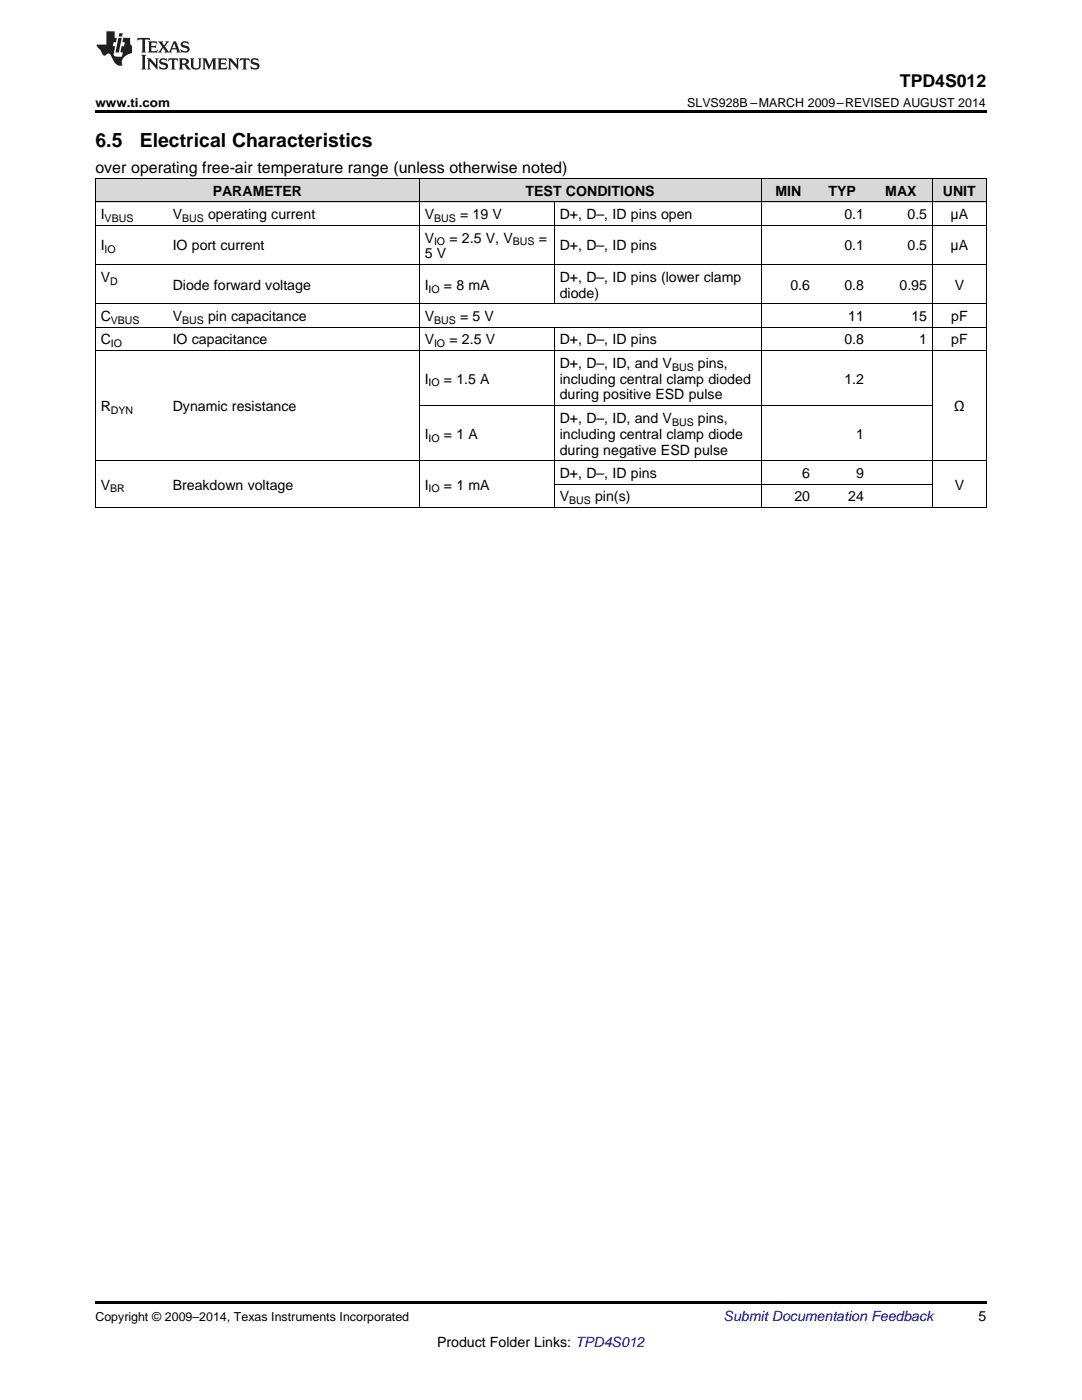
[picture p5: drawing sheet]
<svg xmlns="http://www.w3.org/2000/svg" width="216mm" height="279mm" viewBox="0 0 216 279" stroke-linecap="round" stroke-linejoin="round" font-family="sans-serif">
<defs><g id="words">
<g font-size="3.9">
<text x="19" y="29.3">6.5</text>
<text x="27.9" y="29.3">Electrical Characteristics</text>
</g>
<text font-size="3.5" x="179.6" y="17.3">TPD4S012</text>
<text font-size="3.2" x="19" y="34.4">over operating free-air temperature range (unless otherwise noted)</text>
<g font-size="2.8">
<text x="42.4" y="39.1">PARAMETER</text>
<text x="104.9" y="39.1">TEST CONDITIONS</text>
<text x="154.7" y="39.1">MIN</text>
<text x="165.3" y="39.1">TYP</text>
<text x="176.6" y="39.1">MAX</text>
<text x="188.1" y="39.1">UNIT</text>
<text x="20.1" y="43.7">I</text>
<text x="34.5" y="43.7">V</text>
<text x="41.5" y="43.7">operating current</text>
<text x="84.7" y="43.7">V</text>
<text x="91.8" y="43.7">= 19 V</text>
<text x="111.7" y="43.7">D+, D–, ID pins open</text>
<text x="168.5" y="43.7">0.1</text>
<text x="181.1" y="43.7">0.5</text>
<text x="189.7" y="43.7">μA</text>
<text x="20.1" y="50">I</text>
<text x="34.5" y="50">IO port current</text>
<text x="84.7" y="48.4">V</text>
<text x="84.7" y="51.6">5 V</text>
<text x="89.7" y="48.4">= 2.5 V, V</text>
<text x="107.5" y="48.4">=</text>
<text x="111.7" y="50">D+, D–, ID pins</text>
<text x="168.5" y="50">0.1</text>
<text x="181.1" y="50">0.5</text>
<text x="189.7" y="50">μA</text>
<text x="20.1" y="56.2">V</text>
<text x="34.5" y="57.8">Diode forward voltage</text>
<text x="84.7" y="57.8">I</text>
<text x="88.6" y="57.8">= 8 mA</text>
<text x="111.7" y="56.2">D+, D–, ID pins (lower clamp</text>
<text x="111.7" y="59.4">diode)</text>
<text x="157.7" y="57.8">0.6</text>
<text x="168.5" y="57.8">0.8</text>
<text x="179.5" y="57.8">0.95</text>
<text x="190.5" y="57.8">V</text>
<text x="20.1" y="64.1">C</text>
<text x="34.5" y="64.1">V</text>
<text x="41.5" y="64.1">pin capacitance</text>
<text x="84.7" y="64.1">V</text>
<text x="91.8" y="64.1">= 5 V</text>
<text x="169.3" y="64.1">11</text>
<text x="181.9" y="64.1">15</text>
<text x="189.8" y="64.1">pF</text>
<text x="20.1" y="68.7">C</text>
<text x="34.5" y="68.7">IO capacitance</text>
<text x="84.7" y="68.7">V</text>
<text x="89.7" y="68.7">= 2.5 V</text>
<text x="111.7" y="68.7">D+, D–, ID pins</text>
<text x="168.5" y="68.7">0.8</text>
<text x="183.4" y="68.7">1</text>
<text x="189.8" y="68.7">pF</text>
<text x="84.7" y="76.6">I</text>
<text x="88.6" y="76.6">= 1.5 A</text>
<text x="111.7" y="73.4">D+, D–, ID, and V</text>
<text x="111.7" y="76.6">including central clamp dioded</text>
<text x="139.3" y="73.4">pins,</text>
<text x="168.5" y="76.6">1.2</text>
<text x="20.1" y="82.1">R</text>
<text x="34.5" y="82.1">Dynamic resistance</text>
<text x="111.7" y="79.7">during positive ESD pulse</text>
<text x="190.4" y="82.1">Ω</text>
<text x="84.7" y="87.6">I</text>
<text x="88.6" y="87.6">= 1 A</text>
<text x="111.7" y="84.4">D+, D–, ID, and V</text>
<text x="111.7" y="87.6">including central clamp diode</text>
<text x="139.3" y="84.4">pins,</text>
<text x="170.8" y="87.6">1</text>
<text x="111.7" y="90.7">during negative ESD pulse</text>
<text x="111.7" y="95.4">D+, D–, ID pins</text>
<text x="160.1" y="95.4">6</text>
<text x="170.8" y="95.4">9</text>
<text x="20.1" y="97.7">V</text>
<text x="34.5" y="97.7">Breakdown voltage</text>
<text x="84.7" y="97.7">I</text>
<text x="88.6" y="97.7">= 1 mA</text>
<text x="111.7" y="100">V</text>
<text x="118.7" y="100">pin(s)</text>
<text x="158.5" y="100">20</text>
<text x="169.3" y="100">24</text>
<text x="190.5" y="97.7">V</text>
<text x="195.3" y="263.6">5</text>
<text x="87.2" y="268.9">Product Folder Links: TPD4S012</text>
</g>
<text font-size="2.8" fill="#0000c8" x="144.4" y="263.6">Submit Documentation Feedback</text>
<g font-size="2.5">
<text x="19" y="21.4">www.ti.com</text>
<text x="137.1" y="21.4">SLVS928B –MARCH 2009–REVISED AUGUST 2014</text>
<text x="19" y="263.6">Copyright © 2009–2014, Texas Instruments Incorporated</text>
</g>
<g font-size="2.1">
<text x="20.9" y="44.3">VBUS</text>
<text x="36.3" y="44.3">BUS</text>
<text x="86.6" y="44.3">BUS</text>
<text x="20.9" y="50.6">IO</text>
<text x="86.6" y="49">IO</text>
<text x="102.3" y="49">BUS</text>
<text x="22" y="56.8">D</text>
<text x="85.5" y="58.4">IO</text>
<text x="22.1" y="64.6">VBUS</text>
<text x="36.3" y="64.6">BUS</text>
<text x="86.6" y="64.6">BUS</text>
<text x="22.1" y="69.3">IO</text>
<text x="86.6" y="69.3">IO</text>
<text x="85.5" y="77.1">IO</text>
<text x="134.1" y="73.9">BUS</text>
<text x="22.1" y="82.6">DYN</text>
<text x="85.5" y="88.1">IO</text>
<text x="134.1" y="84.9">BUS</text>
<text x="22" y="98.3">BR</text>
<text x="85.5" y="98.3">IO</text>
<text x="113.6" y="100.6">BUS</text>
</g>
</g></defs>
<g fill="#d8d8d8">
<path d="M19 35.7h10.8v4.7h-10.8z"/>
<path d="M29.8 35.7h3.6v4.7h-3.6z"/>
<path d="M33.4 35.7h50.3v4.7h-50.3z"/>
<path d="M83.7 35.7h17.9v4.7h-17.9z"/>
<path d="M101.6 35.7h9v4.7h-9z"/>
<path d="M110.6 35.7h41.3v4.7h-41.3z"/>
<path d="M151.9 35.7h10.8v4.7h-10.8z"/>
<path d="M162.7 35.7h10.8v4.7h-10.8z"/>
<path d="M173.5 35.7h12.6v4.7h-12.6z"/>
<path d="M186.1 35.7h10.7v4.7h-10.7z"/>
</g>
<path d="M19 22h177.8v.5h-177.8zM19 101.3h.2zM33.3 101.3h.1zM83.6 101.3h.1zM101.5 101.3h.1zM110.5 101.3h.1zM151.8 101.3h.1zM162.6 101.3h.1zM173.4 101.3h.1zM185.9 101.3h.2zM196.7 101.3h.1zM19 259.7h177.8v.5h-177.8z" fill="#000"/>
<g fill="none" stroke="#000" stroke-width=".2">
<path d="M19 35.6h177.8M19.1 35.7v65.6M83.6 35.7v65.6M151.9 35.7v65.6M186 35.7v65.6M196.8 35.7v65.6M19 52.8h177.8M19 45h177.8M19 40.3h177.8M110.6 40.3v20.4M19 69.9h177.8M19 65.3h177.8"/>
<path d="M19 60.6h177.8M110.6 65.3v36M19 92h177.8M83.7 80.9h102.4M110.6 96.6h75.5M19 101.3h177.8"/>
</g>
<g fill="#231f20">
<path d="M27.5 7.6l-.1 .5 .4-.2h.6v.1v2.1l-.2 .4h1l-.3-.4v-2.1l.1-.1h.5l.5 .2-.2-.5zM29.5 8.3l.2 .3v1.5l-.2 .4h1.8l.2-.6a1.04 1.04 0 0 1-1.3 .2v-.7h.6l.3 .2v-.6l-.3 .2h-.6v-.6l.8-.1 .4 .3-.2-.5zM31.5 8.3l.9 1.1-.9 1.1h.8l-.2-.2 .5-.7 .4 .7-.2 .2h1.5l-.1-.2 .1-.4h.9l.1 .4-.2 .2h1l-.3-.3-.7-1.9h-.5l-.9 2-.8-1 .9-1h-.8l.1 .3-.3 .5-.4-.6 .2-.2zM34.7 8.6l.4 1h-.7zM36.3 8.4a.63 .63 0 0 0-.2 .7 .63 .63 0 0 0 .6 .4l.6 .2 .1 .2a.75 .75 0 0 1-.7 .4 .75 .75 0 0 1-.6-.5l.1 .7 .1-.1a1.11 1.11 0 0 0 1.5-.6 1.13 1.13 0 0 0-1.2-.8l-.1-.4a1.04 1.04 0 0 1 1.2 .2l-.2-.5-.1 .1-.5-.2zM28.2 10.9l.2 .4v2.2l-.2 .4h1l-.3-.4v-2.2l.3-.4zM29.3 11.6l.3 .4v1.5l-.3 .4h.8l-.2-.4v-1.3l1.5 1.7v-1.9l.2-.4h-.7l.2 .4v.9l-1.1-1.3zM32 11.8a.62 .62 0 0 0-.2 .7 .62 .62 0 0 0 .6 .4l.6 .1 .1 .3a.76 .76 0 0 1-.7 .3 .76 .76 0 0 1-.6-.4l.1 .7 .1-.1a1.11 1.11 0 0 0 1.5-.6 1.13 1.13 0 0 0-1.2-.8l-.1-.4a1.04 1.04 0 0 1 1.2 .2l-.2-.6-.1 .1-.5-.1zM33.7 11.6l-.2 .6a.61 .61 0 0 1 .8-.3v1.6l-.2 .4h.9l-.2-.4v-1.6a.63 .63 0 0 1 .8 .3l-.2-.6zM35.6 11.6l.3 .4v1.5l-.3 .4h1l-.2-.2v-.8l.5 .2a.76 .76 0 0 0 1.2 .7l-1-1a.58 .58 0 0 0 .6-.5 .58 .58 0 0 0-.5-.6zM36.4 11.9h.1a.45 .45 0 0 1 .5 .1 .45 .45 0 0 1 .1 .5l-.7 .2zM37.9 11.6l.2 .2a2.17 2.17 0 0 0 .3 1.9 .99 .99 0 0 0 1.6-.6v-1.1l.2-.4h-.7l.2 .2a1.92 1.92 0 0 1-.2 1.8 .6 .6 0 0 1-.9-.5v-1.1l.2-.4zM40.4 11.6l.2 .4v1.5l-.2 .4h.7l-.2-.4v-1.4l.8 1.8 .8-1.8v1.4l-.2 .4h.9l-.2-.4v-1.5l.2-.4h-.8l-.6 1.5-.6-1.5zM43.4 11.6l.2 .4v1.5l-.2 .4h1.8l.2-.6a1.04 1.04 0 0 1-1.3 .1v-.6h.5l.4 .2v-.6l-.4 .2h-.5v-.7h.8l.3 .3-.1-.6zM45.5 11.6l.2 .4v1.5l-.2 .4h.7l-.2-.4v-1.3l1.5 1.7v-1.9l.2-.4h-.7l.2 .4v.9l-1.1-1.3zM47.9 11.6l-.1 .6a.61 .61 0 0 1 .8-.3v1.6l-.3 .4h1l-.3-.4 .1-1.6a.63 .63 0 0 1 .7 .3l-.1-.6zM50.2 11.8a.62 .62 0 0 0-.2 .7 .62 .62 0 0 0 .6 .4l.6 .1 .2 .3a.76 .76 0 0 1-.8 .3 .76 .76 0 0 1-.6-.4l.1 .7 .2-.1a1.11 1.11 0 0 0 1.5-.6 1.13 1.13 0 0 0-1.3-.8l-.1-.4a1.04 1.04 0 0 1 1.2 .2l-.1-.6-.2 .1-.5-.1z"/>
<path d="M21.2 6.3v2.6h-1.9l.1 .4 .7 .9a.91 .91 0 0 0 1 .8 .56 .56 0 0 1 .5-.3 .56 .56 0 0 1 .5 .3l.4 .8a1.53 1.53 0 0 0 1.9 1.2 1.54 1.54 0 0 1 1-2.1l.9-.3v-1.4a1.52 1.52 0 0 1-.3-1.6h-1.4l-.2 .8h.5l-.2 .8h-.4l-.2 1v.2l.4 .1-.2 .8a1.93 1.93 0 0 1-1.6-.3l.3-1.8h-.5l.2-.8h.4l.2-.8h-.4v-1.3zM23.6 7.6l-.6 2.9h.7l.6-2.9zM23.8 6.6l-.1 .7h.6l.2-.7z"/>
</g>
<use href="#words"/>
</svg>
